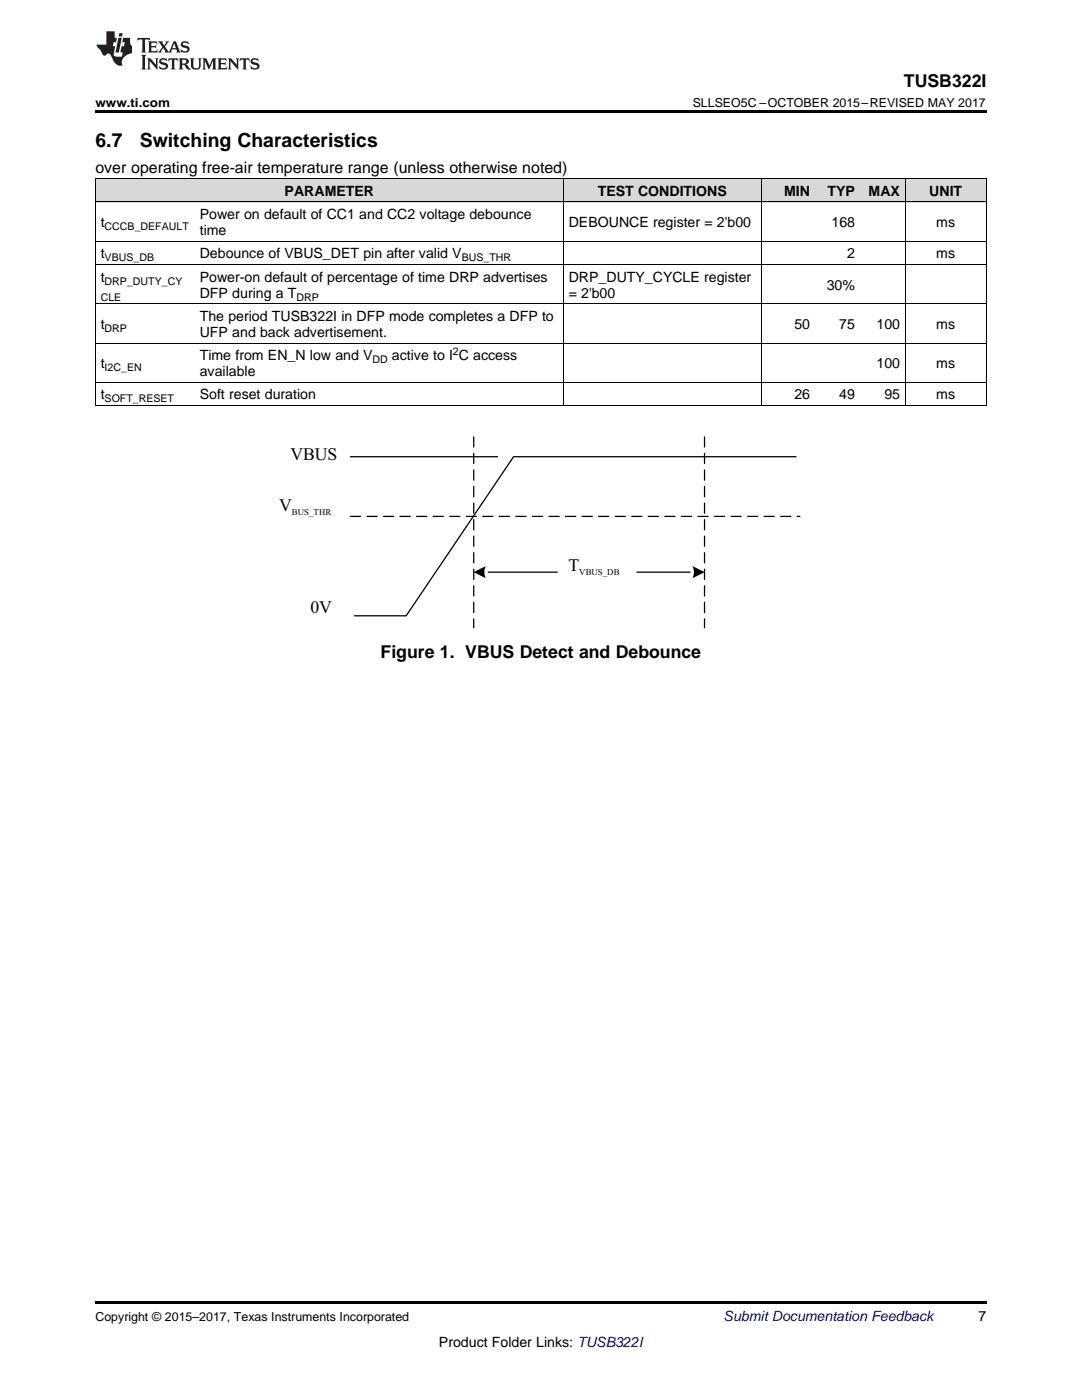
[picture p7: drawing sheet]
<svg xmlns="http://www.w3.org/2000/svg" width="216mm" height="279mm" viewBox="0 0 216 279" stroke-linecap="round" stroke-linejoin="round" font-family="sans-serif">
<defs><g id="words">
<g font-size="3.9">
<text x="19" y="29.3">6.7</text>
<text x="27.9" y="29.3">Switching Characteristics</text>
</g>
<g font-size="3.5">
<text x="180.4" y="17.3">TUSB322I</text>
<text x="57.9" y="91.8">VBUS</text>
<text x="55.7" y="102">V</text>
<text x="113.4" y="114">T</text>
<text x="61.9" y="122.3">0V</text>
<text x="76" y="131.2">Figure 1. VBUS Detect and Debounce</text>
</g>
<text font-size="3.2" x="19" y="34.4">over operating free-air temperature range (unless otherwise noted)</text>
<g font-size="2.8">
<text x="56.8" y="39.1">PARAMETER</text>
<text x="119.3" y="39.1">TEST CONDITIONS</text>
<text x="156.5" y="39.1">MIN</text>
<text x="165.1" y="39.1">TYP</text>
<text x="173.3" y="39.1">MAX</text>
<text x="185.4" y="39.1">UNIT</text>
<text x="20.1" y="45.3">t</text>
<text x="39.9" y="43.7">Power on default of CC1 and CC2 voltage debounce</text>
<text x="39.9" y="46.9">time</text>
<text x="113.5" y="45.3">DEBOUNCE register = 2'b00</text>
<text x="165.9" y="45.3">168</text>
<text x="186.8" y="45.3">ms</text>
<text x="20.1" y="51.6">t</text>
<text x="39.9" y="51.6">Debounce of VBUS_DET pin after valid V</text>
<text x="169.1" y="51.6">2</text>
<text x="186.8" y="51.6">ms</text>
<text x="20.1" y="56.2">t</text>
<text x="39.9" y="56.2">Power-on default of percentage of time DRP advertises</text>
<text x="39.9" y="59.4">DFP during a T</text>
<text x="113.5" y="56.2">DRP_DUTY_CYCLE register</text>
<text x="113.5" y="59.4">= 2'b00</text>
<text x="165" y="57.8">30%</text>
<text x="20.1" y="65.7">t</text>
<text x="39.9" y="64.1">The period TUSB322I in DFP mode completes a DFP to</text>
<text x="158.5" y="65.7">50</text>
<text x="167.5" y="65.7">75</text>
<text x="174.9" y="65.7">100</text>
<text x="186.8" y="65.7">ms</text>
<text x="39.9" y="67.2">UFP and back advertisement.</text>
<text x="39.9" y="71.9">Time from EN_N low and V</text>
<text x="78.2" y="71.9">active to I C access</text>
<text x="20.1" y="73.5">t</text>
<text x="39.9" y="75.1">available</text>
<text x="174.9" y="73.5">100</text>
<text x="186.8" y="73.5">ms</text>
<text x="20.1" y="79.7">t</text>
<text x="39.9" y="79.7">Soft reset duration</text>
<text x="158.5" y="79.7">26</text>
<text x="167.5" y="79.7">49</text>
<text x="176.5" y="79.7">95</text>
<text x="186.8" y="79.7">ms</text>
<text x="195.3" y="263.6">7</text>
<text x="87.6" y="268.9">Product Folder Links: TUSB322I</text>
</g>
<text font-size="2.8" fill="#0000c8" x="144.4" y="263.6">Submit Documentation Feedback</text>
<g font-size="2.5">
<text x="19" y="21.4">www.ti.com</text>
<text x="138.2" y="21.4">SLLSEO5C –OCTOBER 2015–REVISED MAY 2017</text>
<text x="19" y="263.6">Copyright © 2015–2017, Texas Instruments Incorporated</text>
</g>
<g font-size="2.1">
<text x="20.9" y="45.9">CCCB_DEFAULT</text>
<text x="20.9" y="52.1">VBUS_DB</text>
<text x="92.1" y="52.1">BUS_THR</text>
<text x="20.1" y="60">CLE</text>
<text x="20.9" y="56.8">DRP_DUTY_CY</text>
<text x="59.2" y="60">DRP</text>
<text x="20.9" y="66.2">DRP</text>
<text x="90.4" y="70.8">2</text>
<text x="20.9" y="74">I2C_EN</text>
<text x="74.3" y="72.5">DD</text>
<text x="20.9" y="80.3">SOFT_RESET</text>
</g>
<g font-size="1.8">
<text x="58.3" y="102.7">BUS_THR</text>
<text x="115.6" y="114.7">VBUS_DB</text>
</g>
</g></defs>
<g fill="#d8d8d8">
<path d="M19 35.7h19.8v4.7h-19.8z"/>
<path d="M38.8 35.7h73.6v4.7h-73.6z"/>
<path d="M112.4 35.7h39.5v4.7h-39.5z"/>
<path d="M151.9 35.7h10.8v4.7h-10.8z"/>
<path d="M162.7 35.7h9v4.7h-9z"/>
<path d="M171.7 35.7h9v4.7h-9z"/>
<path d="M180.7 35.7h16.1v4.7h-16.1z"/>
</g>
<path d="M19 22h177.8v.5h-177.8zM19 81h.2zM112.3 81h.1zM151.8 81h.1zM180.6 81h.1zM196.7 81h.1zM19 259.7h177.8v.5h-177.8z" fill="#000"/>
<path d="M69.9 91.1h29.4M158.8 91.1h-56.3l-21.5 31.8h-10.3M97.4 114.2h13.8M127.1 114.2h10.6" fill="none" stroke="#000" stroke-width=".25"/>
<path d="M94.5 87.2v38.1M140.6 87.2v38.1M69.9 103.1h89.7" fill="none" stroke="#000" stroke-width=".25" stroke-dasharray="2 1.3"/>
<g fill="#000">
<path d="M94.5 114.2l2.4-1.2a2.67 2.67 0 0 0 0 2.4z" fill-rule="evenodd"/>
<path d="M138.2 113l2.4 1.2-2.4 1.2a2.67 2.67 0 0 0 0-2.4z" fill-rule="evenodd"/>
</g>
<g fill="none" stroke="#000" stroke-width=".2">
<path d="M19 35.6h177.8M19.1 35.7v45.3M112.4 35.7v45.3M151.9 35.7v45.3M180.6 35.7v45.3M196.8 35.7v45.3M19 52.8h177.8M19 48.1h177.8M19 40.3h177.8M19 76.3h177.8M19 68.5h177.8M19 60.6h177.8"/>
<path d="M19 80.9h177.8"/>
</g>
<g fill="#231f20">
<path d="M27.5 7.6l-.1 .5 .4-.2h.6v.1v2.1l-.2 .4h1l-.3-.4v-2.1l.1-.1h.5l.5 .2-.2-.5zM29.5 8.3l.2 .3v1.5l-.2 .4h1.8l.2-.6a1.04 1.04 0 0 1-1.3 .2v-.7h.6l.3 .2v-.6l-.3 .2h-.6v-.6l.8-.1 .4 .3-.2-.5zM31.5 8.3l.9 1.1-.9 1.1h.8l-.2-.2 .5-.7 .4 .7-.2 .2h1.5l-.1-.2 .1-.4h.9l.1 .4-.2 .2h1l-.3-.3-.7-1.9h-.5l-.9 2-.8-1 .9-1h-.8l.1 .3-.3 .5-.4-.6 .2-.2zM34.7 8.6l.4 1h-.7zM36.3 8.4a.63 .63 0 0 0-.2 .7 .63 .63 0 0 0 .6 .4l.6 .2 .1 .2a.75 .75 0 0 1-.7 .4 .75 .75 0 0 1-.6-.5l.1 .7 .1-.1a1.11 1.11 0 0 0 1.5-.6 1.13 1.13 0 0 0-1.2-.8l-.1-.4a1.04 1.04 0 0 1 1.2 .2l-.2-.5-.1 .1-.5-.2zM28.2 10.9l.2 .4v2.2l-.2 .4h1l-.3-.4v-2.2l.3-.4zM29.3 11.6l.3 .4v1.5l-.3 .4h.8l-.2-.4v-1.3l1.5 1.7v-1.9l.2-.4h-.7l.2 .4v.9l-1.1-1.3zM32 11.8a.62 .62 0 0 0-.2 .7 .62 .62 0 0 0 .6 .4l.6 .1 .1 .3a.76 .76 0 0 1-.7 .3 .76 .76 0 0 1-.6-.4l.1 .7 .1-.1a1.11 1.11 0 0 0 1.5-.6 1.13 1.13 0 0 0-1.2-.8l-.1-.4a1.04 1.04 0 0 1 1.2 .2l-.2-.6-.1 .1-.5-.1zM33.7 11.6l-.2 .6a.61 .61 0 0 1 .8-.3v1.6l-.2 .4h.9l-.2-.4v-1.6a.63 .63 0 0 1 .8 .3l-.2-.6zM35.6 11.6l.3 .4v1.5l-.3 .4h1l-.2-.2v-.8l.5 .2a.76 .76 0 0 0 1.2 .7l-1-1a.58 .58 0 0 0 .6-.5 .58 .58 0 0 0-.5-.6zM36.4 11.9h.1a.45 .45 0 0 1 .5 .1 .45 .45 0 0 1 .1 .5l-.7 .2zM37.9 11.6l.2 .2a2.17 2.17 0 0 0 .3 1.9 .99 .99 0 0 0 1.6-.6v-1.1l.2-.4h-.7l.2 .2a1.92 1.92 0 0 1-.2 1.8 .6 .6 0 0 1-.9-.5v-1.1l.2-.4zM40.4 11.6l.2 .4v1.5l-.2 .4h.7l-.2-.4v-1.4l.8 1.8 .8-1.8v1.4l-.2 .4h.9l-.2-.4v-1.5l.2-.4h-.8l-.6 1.5-.6-1.5zM43.4 11.6l.2 .4v1.5l-.2 .4h1.8l.2-.6a1.04 1.04 0 0 1-1.3 .1v-.6h.5l.4 .2v-.6l-.4 .2h-.5v-.7h.8l.3 .3-.1-.6zM45.5 11.6l.2 .4v1.5l-.2 .4h.7l-.2-.4v-1.3l1.5 1.7v-1.9l.2-.4h-.7l.2 .4v.9l-1.1-1.3zM47.9 11.6l-.1 .6a.61 .61 0 0 1 .8-.3v1.6l-.3 .4h1l-.3-.4 .1-1.6a.63 .63 0 0 1 .7 .3l-.1-.6zM50.2 11.8a.62 .62 0 0 0-.2 .7 .62 .62 0 0 0 .6 .4l.6 .1 .2 .3a.76 .76 0 0 1-.8 .3 .76 .76 0 0 1-.6-.4l.1 .7 .2-.1a1.11 1.11 0 0 0 1.5-.6 1.13 1.13 0 0 0-1.3-.8l-.1-.4a1.04 1.04 0 0 1 1.2 .2l-.1-.6-.2 .1-.5-.1z"/>
<path d="M21.2 6.3v2.6h-1.9l.1 .4 .7 .9a.91 .91 0 0 0 1 .8 .56 .56 0 0 1 .5-.3 .56 .56 0 0 1 .5 .3l.4 .8a1.53 1.53 0 0 0 1.9 1.2 1.54 1.54 0 0 1 1-2.1l.9-.3v-1.4a1.52 1.52 0 0 1-.3-1.6h-1.4l-.2 .8h.5l-.2 .8h-.4l-.2 1v.2l.4 .1-.2 .8a1.93 1.93 0 0 1-1.6-.3l.3-1.8h-.5l.2-.8h.4l.2-.8h-.4v-1.3zM23.6 7.6l-.6 2.9h.7l.6-2.9zM23.8 6.6l-.1 .7h.6l.2-.7z"/>
</g>
<use href="#words"/>
</svg>
